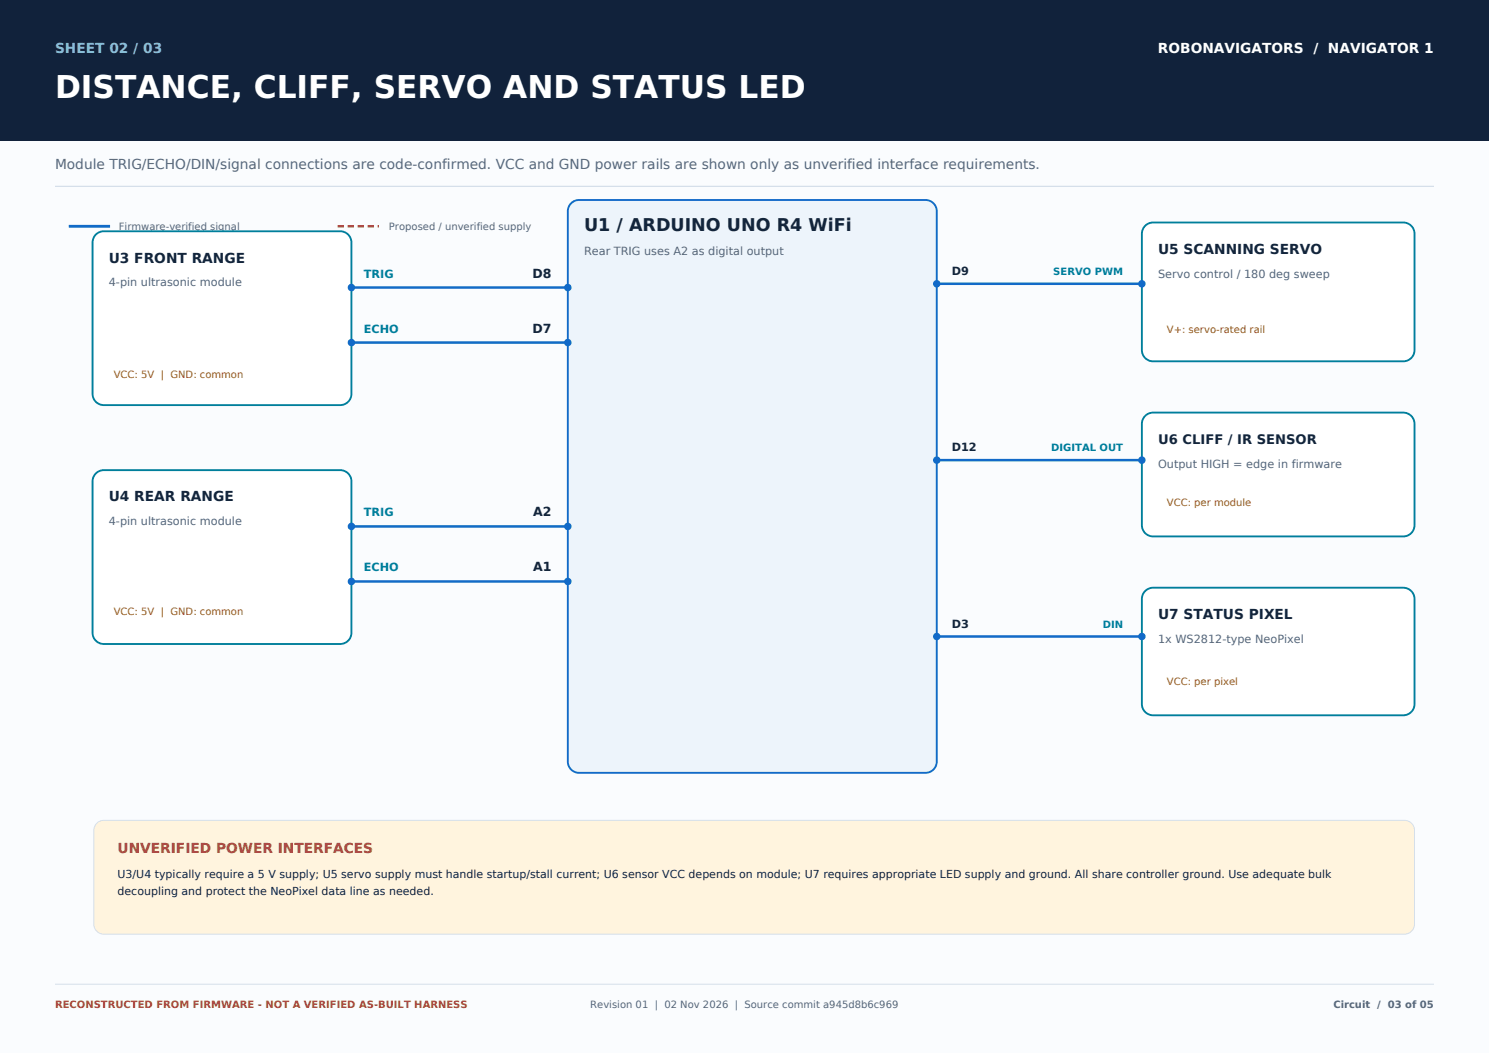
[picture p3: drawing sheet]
<svg xmlns="http://www.w3.org/2000/svg" width="420mm" height="297mm" viewBox="0 0 420 297" stroke-linecap="round" stroke-linejoin="round" font-family="sans-serif">
<defs><g id="words">
<text font-size="8.8" fill="#fff" x="15.5" y="27.5">DISTANCE, CLIFF, SERVO AND STATUS LED</text>
<text font-size="4.9" fill="#13253b" x="164.7" y="65.2">U1 / ARDUINO UNO R4 WiFi</text>
<text font-size="3.9" fill="#86b9e9" x="15.5" y="14.8">SHEET 02 / 03</text>
<text font-size="3.9" fill="#fff" x="326.6" y="14.8">ROBONAVIGATORS / NAVIGATOR 1</text>
<text font-size="3.9" fill="#53677e" x="15.5" y="47.6">Module TRIG/ECHO/DIN/signal connections are code-confirmed. VCC and GND power rails are shown only as unverified interface requirements.</text>
<g font-size="3.9" fill="#13253b">
<text x="326.7" y="71.6">U5 SCANNING SERVO</text>
<text x="30.7" y="74">U3 FRONT RANGE</text>
<text x="30.7" y="141.4">U4 REAR RANGE</text>
<text x="326.7" y="174.6">U7 STATUS PIXEL</text>
</g>
<text font-size="3.9" fill="#9b5e06" x="33.2" y="240.6">UNVERIFIED POWER INTERFACES</text>
<text font-size="3.7" fill="#13253b" x="326.7" y="125.2">U6 CLIFF / IR SENSOR</text>
<g font-size="3.5" fill="#13253b">
<text x="150.2" y="78.3">D8</text>
<text x="150.2" y="93.8">D7</text>
<text x="150.4" y="145.7">A2</text>
<text x="150.4" y="161.2">A1</text>
</g>
<g font-size="3.2" fill="#53677e">
<text x="164.7" y="71.9">Rear TRIG uses A2 as digital output</text>
<text x="30.7" y="80.7">4-pin ultrasonic module</text>
<text x="326.7" y="78.3">Servo control / 180 deg sweep</text>
<text x="326.7" y="131.9">Output HIGH = edge in firmware</text>
<text x="30.7" y="148.1">4-pin ultrasonic module</text>
<text x="326.7" y="181.3">1x WS2812-type NeoPixel</text>
</g>
<g font-size="3.2" fill="#13253b">
<text x="268.5" y="77.6">D9</text>
<text x="268.5" y="127.3">D12</text>
<text x="268.5" y="177.1">D3</text>
</g>
<g font-size="3.2" fill="#007f9b">
<text x="102.7" y="78.3">TRIG</text>
<text x="102.7" y="93.8">ECHO</text>
<text x="102.7" y="145.7">TRIG</text>
<text x="102.7" y="161.2">ECHO</text>
</g>
<g font-size="3.1" fill="#13253b">
<text x="33.2" y="247.6">U3/U4 typically require a 5 V supply; U5 servo supply must handle startup/stall current; U6 sensor VCC depends on module; U7 requires appropriate LED supply and ground. All share controller ground. Use adequate bulk</text>
<text x="33.2" y="252.6">decoupling and protect the NeoPixel data line as needed.</text>
</g>
<g font-size="2.8" fill="#53677e">
<text x="33.5" y="64.9">Firmware-verified signal</text>
<text x="109.7" y="64.9">Proposed / unverified supply</text>
<text x="191.9" y="64.9">Check before wiring</text>
<text x="166.5" y="284.3">Revision 01 | 02 Nov 2026 | Source commit a945d8b6c969</text>
<text x="376.1" y="284.3">Circuit / 03 of 05</text>
</g>
<g font-size="2.8" fill="#007f9b">
<text x="297.1" y="77.6">SERVO PWM</text>
<text x="296.5" y="127.3">DIGITAL OUT</text>
<text x="311" y="177.1">DIN</text>
</g>
<g font-size="2.8" fill="#9b5e06">
<text x="329.1" y="93.8">V+: servo-rated rail</text>
<text x="32.1" y="106.5">VCC: 5V | GND: common</text>
<text x="329.1" y="142.8">VCC: per module</text>
<text x="32.1" y="173.5">VCC: 5V | GND: common</text>
<text x="329.1" y="193.3">VCC: per pixel</text>
</g>
<text font-size="2.8" fill="#ac3548" x="15.5" y="284.3">RECONSTRUCTED FROM FIRMWARE - NOT A VERIFIED AS-BUILT HARNESS</text>
</g></defs>
<path d="M0 0h420v297h-420z" fill-rule="evenodd" fill="#fafcfe"/>
<path d="M0 0h420v39.5h-420z" fill-rule="evenodd" fill="#11223b"/>
<path d="M15.5 52.6h389" fill="none" stroke="#d5dfea" stroke-width=".35"/>
<path d="M15.5 277.6h389" fill="none" stroke="#d5dfea" stroke-width=".28"/>
<path d="M19.4 63.8h11.6" fill="none" stroke="#126ac8" stroke-width=".78" stroke-linecap="butt"/>
<path d="M95.2 63.8h11.7" fill="none" stroke="#9b5e06" stroke-width=".71" stroke-dasharray="1.8 1.1" stroke-linecap="butt"/>
<circle cx="187.3" cy="63.8" r="1.41" fill="none" stroke="#ac3548" stroke-width=".6"/>
<path d="M161.1 57.3a3.2 3.2 0 0 1 2.2-.9h97.8a3.2 3.2 0 0 1 3.1 3.2v155.2a3.2 3.2 0 0 1-3.1 3.2h-97.8a3.2 3.2 0 0 1-3.1-3.2v-155.2a3.2 3.2 0 0 1 .9-2.3z" fill-rule="evenodd" fill="#edf4fb" stroke="#126ac8" stroke-width=".53"/>
<g fill="#fff" stroke="#007f9b" stroke-width=".53">
<path d="M27 66.2a3.2 3.2 0 0 1 2.3-1h66.7a3.2 3.2 0 0 1 3.1 3.2v42.7a3.2 3.2 0 0 1-3.1 3.2h-66.7a3.2 3.2 0 0 1-3.2-3.2v-42.7a3.2 3.2 0 0 1 .9-2.2z" fill-rule="evenodd"/>
<path d="M27 133.5a3.2 3.2 0 0 1 2.3-.9h66.7a3.2 3.2 0 0 1 3.1 3.2v42.7a3.2 3.2 0 0 1-3.1 3.1h-66.7a3.2 3.2 0 0 1-3.2-3.1v-42.7a3.2 3.2 0 0 1 .9-2.3z" fill-rule="evenodd"/>
</g>
<path d="M99.1 81.1h61.1" fill="none" stroke="#126ac8" stroke-width=".71" stroke-linecap="butt"/>
<g fill="#126ac8">
<circle cx="99.1" cy="81.1" r="1.06"/>
<circle cx="160.2" cy="81.1" r="1.06"/>
</g>
<path d="M99.1 96.6h61.1" fill="none" stroke="#126ac8" stroke-width=".71" stroke-linecap="butt"/>
<g fill="#126ac8">
<circle cx="99.1" cy="96.6" r="1.06"/>
<circle cx="160.2" cy="96.6" r="1.06"/>
</g>
<path d="M99.1 148.5h61.1" fill="none" stroke="#126ac8" stroke-width=".71" stroke-linecap="butt"/>
<g fill="#126ac8">
<circle cx="99.1" cy="148.5" r="1.06"/>
<circle cx="160.2" cy="148.5" r="1.06"/>
</g>
<path d="M99.1 164h61.1" fill="none" stroke="#126ac8" stroke-width=".71" stroke-linecap="butt"/>
<g fill="#126ac8">
<circle cx="99.1" cy="164" r="1.06"/>
<circle cx="160.2" cy="164" r="1.06"/>
</g>
<g fill="#fff" stroke="#007f9b" stroke-width=".53">
<path d="M323 63.7a3.2 3.2 0 0 1 2.3-.9h70.5a3.2 3.2 0 0 1 3.2 3.1v32.8a3.2 3.2 0 0 1-3.2 3.2h-70.5a3.2 3.2 0 0 1-3.2-3.2v-32.8a3.2 3.2 0 0 1 .9-2.2z" fill-rule="evenodd"/>
<path d="M323 117.3a3.2 3.2 0 0 1 2.3-.9h70.5a3.2 3.2 0 0 1 3.2 3.2v28.5a3.2 3.2 0 0 1-3.2 3.2h-70.5a3.2 3.2 0 0 1-3.2-3.2v-28.5a3.2 3.2 0 0 1 .9-2.3z" fill-rule="evenodd"/>
<path d="M323 166.7a3.2 3.2 0 0 1 2.3-.9h70.5a3.2 3.2 0 0 1 3.2 3.1v29.7a3.2 3.2 0 0 1-3.2 3.2h-70.5a3.2 3.2 0 0 1-3.2-3.2v-29.7a3.2 3.2 0 0 1 .9-2.2z" fill-rule="evenodd"/>
</g>
<path d="M264.2 80h57.9" fill="none" stroke="#126ac8" stroke-width=".71" stroke-linecap="butt"/>
<g fill="#126ac8">
<circle cx="264.2" cy="80" r="1.06"/>
<circle cx="322.1" cy="80" r="1.06"/>
</g>
<path d="M264.2 129.8h57.9" fill="none" stroke="#126ac8" stroke-width=".71" stroke-linecap="butt"/>
<g fill="#126ac8">
<circle cx="264.2" cy="129.8" r="1.06"/>
<circle cx="322.1" cy="129.8" r="1.06"/>
</g>
<path d="M264.2 179.5h57.9" fill="none" stroke="#126ac8" stroke-width=".71" stroke-linecap="butt"/>
<g fill="#126ac8">
<circle cx="264.2" cy="179.5" r="1.06"/>
<circle cx="322.1" cy="179.5" r="1.06"/>
</g>
<path d="M27.5 232l1.1-.5 .7-.1h366.9a2.82 2.82 0 0 1 2.8 2.8v26.5a2.82 2.82 0 0 1-2.8 2.8h-366.9a2.82 2.82 0 0 1-2.8-2.8v-26.5a2.82 2.82 0 0 1 1-2.2z" fill-rule="evenodd" fill="#fff4de" stroke="#d5dfea" stroke-width=".28"/>
<use href="#words"/>
</svg>
